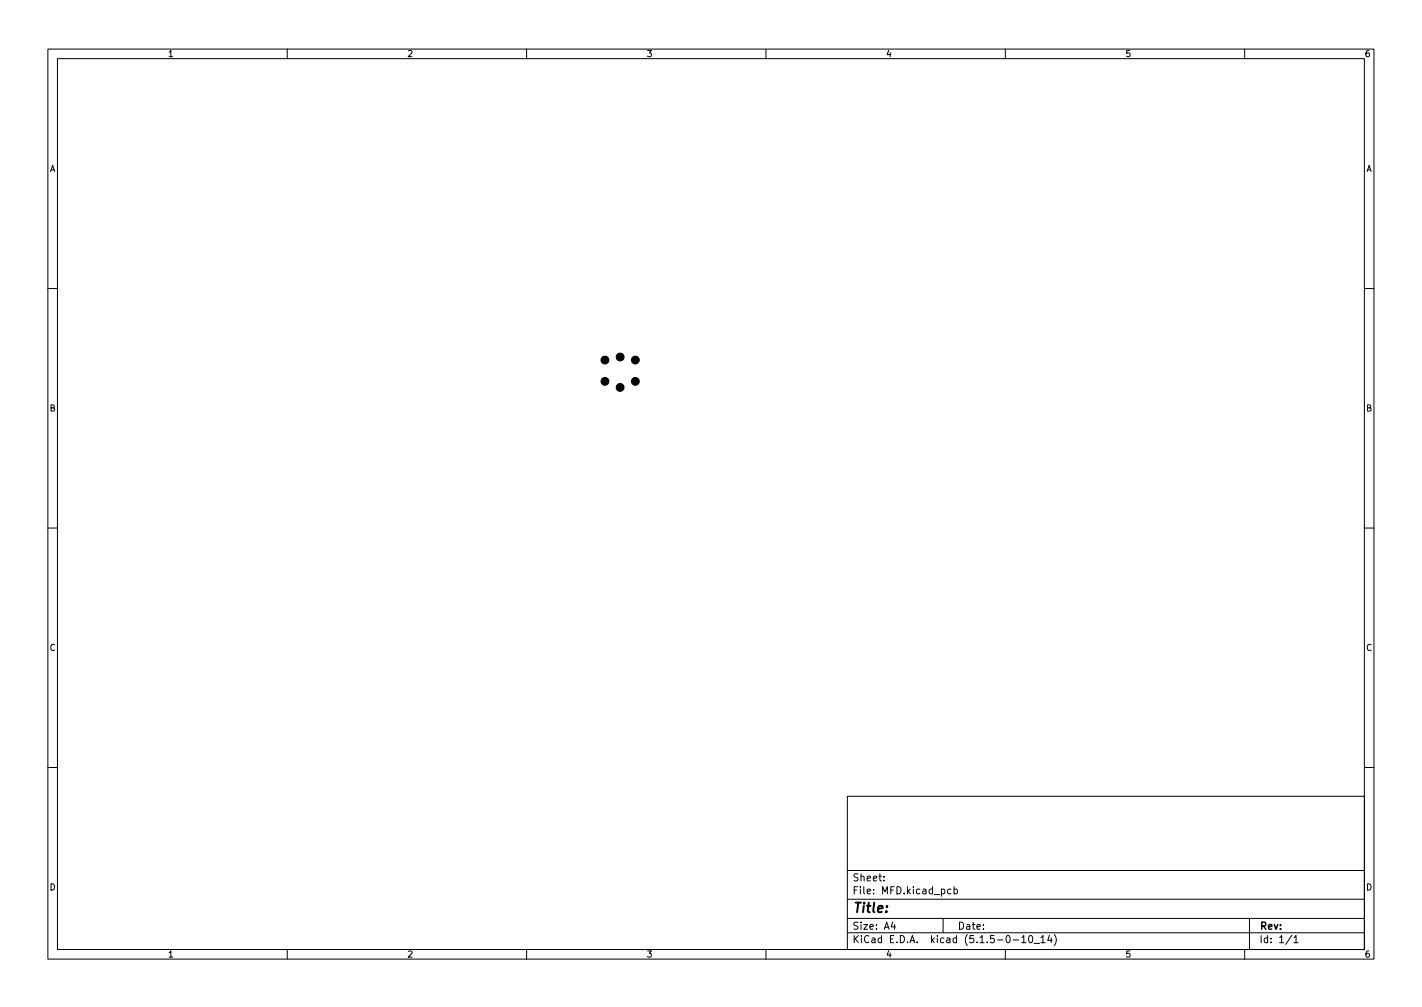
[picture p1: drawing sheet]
<svg xmlns="http://www.w3.org/2000/svg" width="297mm" height="210mm" viewBox="0 0 297 210" stroke-linecap="round" stroke-linejoin="round" font-family="sans-serif">
<defs><g id="words">
<text font-size="2.8" x="178" y="190.6">Title:</text>
<g font-size="2.1">
<text x="178" y="184">Sheet:</text>
<text x="178" y="186.7">File: MFD.kicad_pcb</text>
<text x="178" y="196.9">KiCad E.D.A. kicad (5.1.5-0-10_14)</text>
<text x="178" y="194.1">Size: A4</text>
<text x="200" y="194.1">Date:</text>
<text x="263" y="194.1">Rev:</text>
<text x="263" y="196.9">Id: 1/1</text>
</g>
<g font-size="1.8">
<text x="35" y="11.9">1</text>
<text x="85" y="11.9">2</text>
<text x="135" y="11.9">3</text>
<text x="185" y="11.9">4</text>
<text x="235" y="11.9">5</text>
<text x="285" y="11.9">6</text>
<text x="10.3" y="35.9">A</text>
<text x="285.3" y="35.9">A</text>
<text x="10.3" y="85.9">B</text>
<text x="285.3" y="85.9">B</text>
<text x="10.3" y="135.9">C</text>
<text x="285.3" y="135.9">C</text>
<text x="10.3" y="185.9">D</text>
<text x="285.3" y="185.9">D</text>
<text x="35" y="199.9">1</text>
<text x="85" y="199.9">2</text>
<text x="135" y="199.9">3</text>
<text x="185" y="199.9">4</text>
<text x="235" y="199.9">5</text>
<text x="285" y="199.9">6</text>
</g>
</g></defs>
<g fill="none" stroke="#000" stroke-width=".21">
<path d="M10 10.2h277v190.1h-277zM12 12.2h273v186.1h-273zM60 10.2v2M110 10.2v2M160 10.2v2M210 10.2v2M260 10.2v2M10 60.2h2M285 60.2h2M10 110.2h2M285 110.2h2M10 160.2h2"/>
<path d="M177 166.3h108v32h-108zM285 160.2h2M60 198.3v2M110 198.3v2M160 198.3v2M177 194.8h108M177 191.8h108M177 187.8h108M177 181.8h108M184.6 183.8v.1M184.6 183v.1M186.5 192.5l-.4 1h1"/>
<path d="M186.9 193v1M197 191.8v3M198.6 185.7l-.4-.1-.3 .3 .2 .7h.5M199.3 185.7l.4-.1 .3 .3-.1 .7h-.6M199.3 185.1v1.5M210 198.3v2M211.6 196.3h1.2M213.4 195.8l.5-.5v1.5M213.4 196.8h.9M215 195.5l.2-.2a.8 .8 0 0 1 .5 .8 .8 .8 0 0 1-.5 .7l-.2-.1-.1-.4zM216 197h1.1M217.4 195.8l.5-.5v1.5"/>
<path d="M217.4 196.8h.9M219.2 195.3l-.3 1h.9M219.6 195.8v1M220.2 195.1a1.72 1.72 0 0 1 0 2.3M260 198.3v2M261 191.8v6.5M269.9 195.3l-1.3 1.9M270.3 195.8l.4-.5v1.5M270.3 196.8h.8"/>
</g>
<g fill="#000" stroke="#000" stroke-width=".21">
<circle cx="126.4" cy="75.2" r=".82"/>
<circle cx="126.4" cy="79.6" r=".82"/>
<circle cx="129.5" cy="74.5" r=".82"/>
<circle cx="132.7" cy="79.6" r=".82"/>
<circle cx="132.7" cy="75.2" r=".82"/>
<circle cx="129.5" cy="80.9" r=".82"/>
</g>
<use href="#words"/>
</svg>
